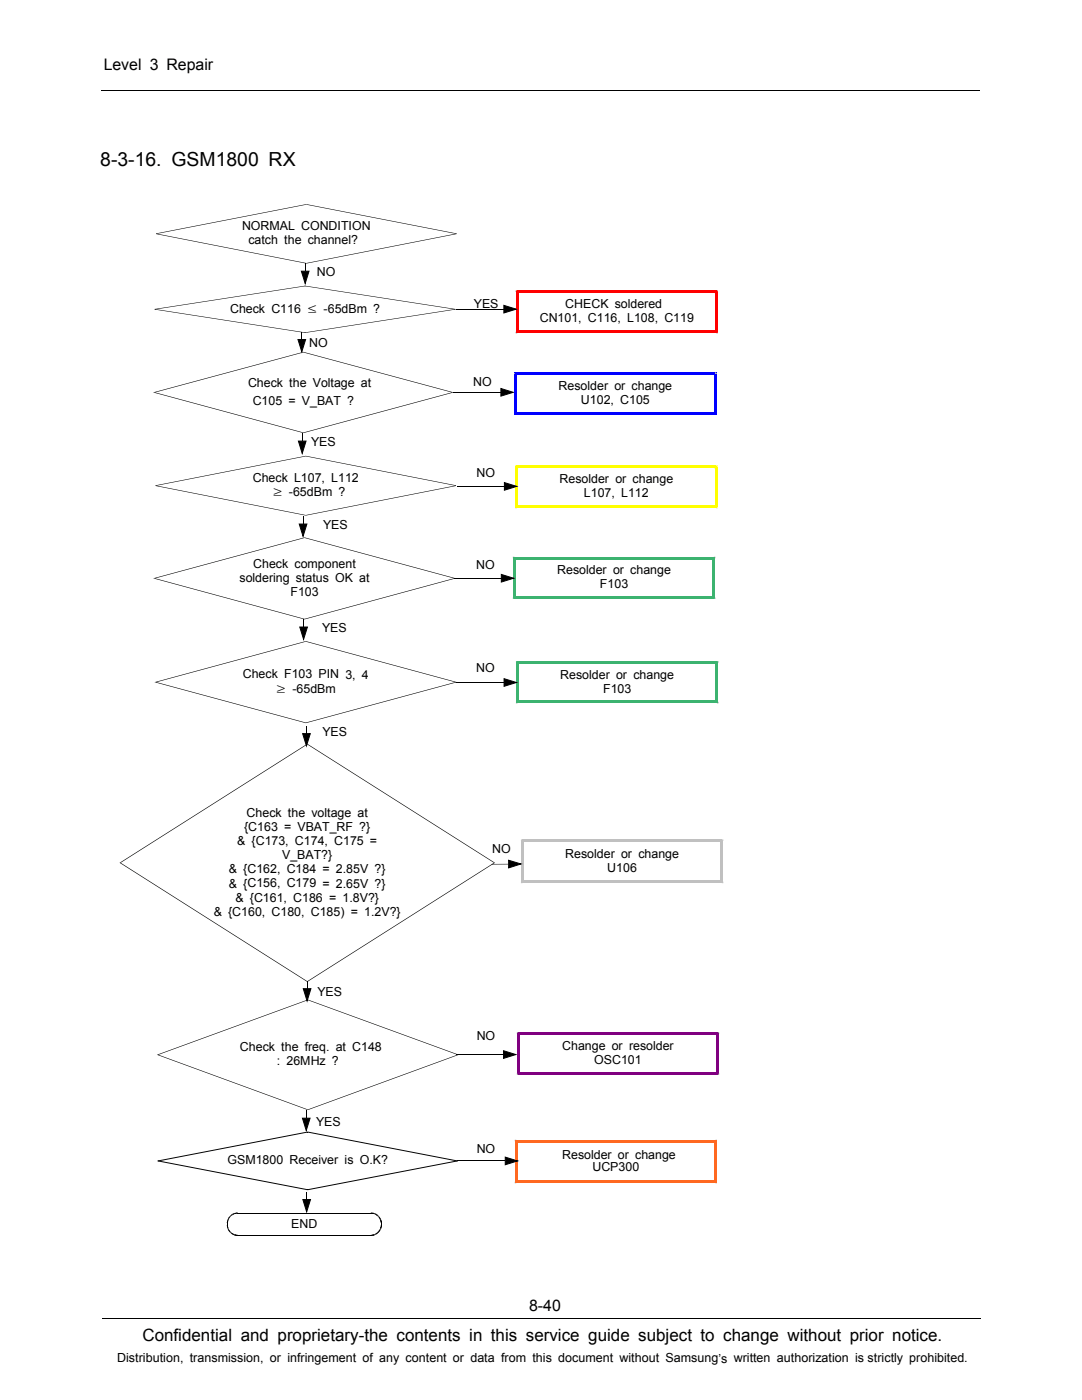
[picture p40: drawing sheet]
<svg xmlns="http://www.w3.org/2000/svg" width="216mm" height="279mm" viewBox="0 0 216 279" stroke-linecap="round" stroke-linejoin="round" font-family="sans-serif">
<defs><g id="words">
<text font-size="3.9" x="20" y="33.1">8-3-16. GSM1800 RX</text>
<text font-size="3.4" x="28.4" y="267.7">Confidential and proprietary-the contents in this service guide subject to change without prior notice.</text>
<g font-size="3.2">
<text x="20.7" y="14">Level 3 Repair</text>
<text x="105.6" y="261.6">8-40</text>
</g>
<g font-size="2.5">
<text x="48.3" y="45.9">NORMAL CONDITION</text>
<text x="49.6" y="48.7">catch the channel?</text>
<text x="63.2" y="55.2">NO</text>
<text x="45.9" y="62.4">Check C116 ≤ -65dBm ?</text>
<text x="94.6" y="61.4">YES</text>
<text x="107.7" y="64.3">CN101, C116, L108, C119</text>
<text x="112.8" y="61.5">CHECK soldered</text>
<text x="61.7" y="69.2">NO</text>
<text x="49.5" y="77.2">Check the Voltage at</text>
<text x="94.4" y="77">NO</text>
<text x="111.5" y="77.9">Resolder or change</text>
<text x="50.4" y="80.8">C105 = V_BAT ?</text>
<text x="115.9" y="80.6">U102, C105</text>
<text x="62.1" y="89">YES</text>
<text x="95.1" y="95.3">NO</text>
<text x="50.4" y="96.2">Check L107, L112</text>
<text x="54.4" y="99.2">≥ -65dBm ?</text>
<text x="111.7" y="96.5">Resolder or change</text>
<text x="116.5" y="99.3">L107, L112</text>
<text x="64.5" y="105.6">YES</text>
<text x="50.5" y="113.3">Check component</text>
<text x="95" y="113.5">NO</text>
<text x="47.8" y="116.1">soldering status OK at</text>
<text x="58" y="118.9">F103</text>
<text x="111.2" y="114.6">Resolder or change</text>
<text x="119.7" y="117.4">F103</text>
<text x="64.3" y="126.2">YES</text>
<text x="48.5" y="135.4">Check F103 PIN 3, 4</text>
<text x="95" y="134.2">NO</text>
<text x="111.8" y="135.4">Resolder or change</text>
<text x="55.1" y="138.4">≥ -65dBm</text>
<text x="120.3" y="138.3">F103</text>
<text x="64.3" y="146.9">YES</text>
<text x="48.7" y="165.8">{C163 = VBAT_RF ?}</text>
<text x="49.2" y="163">Check the voltage at</text>
<text x="47.3" y="168.7">&amp; {C173, C174, C175 =</text>
<text x="56.3" y="171.5">V_BAT?}</text>
<text x="98.2" y="170.1">NO</text>
<text x="112.8" y="171.2">Resolder or change</text>
<text x="121.2" y="174">U106</text>
<text x="45.7" y="174.3">&amp; {C162, C184 = 2.85V ?}</text>
<text x="45.7" y="177.1">&amp; {C156, C179 = 2.65V ?}</text>
<text x="47" y="180">&amp; {C161, C186 = 1.8V?}</text>
<text x="42.6" y="182.8">&amp; {C160, C180, C185) = 1.2V?}</text>
<text x="63.3" y="198.8">YES</text>
<text x="47.9" y="209.8">Check the freq. at C148</text>
<text x="95.1" y="207.5">NO</text>
<text x="112.2" y="209.5">Change or resolder</text>
<text x="55.2" y="212.6">: 26MHz ?</text>
<text x="118.6" y="212.3">OSC101</text>
<text x="63.1" y="224.6">YES</text>
<text x="45.4" y="232.3">GSM1800 Receiver is O.K?</text>
<text x="95.1" y="230">NO</text>
<text x="112.2" y="231.3">Resolder or change</text>
<text x="118.2" y="233.7">UCP300</text>
<text x="58.1" y="245">END</text>
<text x="23.4" y="271.9">Distribution, transmission, or infringement of any content or data from this document without Samsung’s written authorization is strictly prohibited.</text>
</g>
</g></defs>
<path d="M20.2 18.1h175.3M20.4 263h175.3" fill="none" stroke="#000" stroke-width=".2"/>
<path d="M60.9 57v.1zM60.9 66.3v.1z" fill="#000"/>
<g fill="#000">
<path d="M31.2 46.6v.1zM31.2 46.6l29.9 5.9v.1l-29.9-5.9zM30.9 61.7l30-4.7v.1l-30 4.7zM61.1 40.7v.2zM61.1 52.5l.1 .1zM31.2 46.6l29.9-5.9v.2l-29.9 5.8zM61.1 52.5l30-5.9v.1l-29.9 5.9zM91.1 46.6v.1zM61.2 40.7l29.9 5.9v.1l-30-5.8zM30.8 78.3l29.8 8-.1 .1-29.7-8zM30.9 61.7v.1zM30.9 61.7l30 4.6v.1l-30-4.6z"/>
<path d="M60.5 70.2l.1 .1zM30.8 78.3l29.7-8.1 .1 .1-29.8 8.1zM60.9 66.3l29.9-4.6v.1l-29.9 4.6zM60.6 70.2l29.7 8.1v.1l-29.8-8.1zM90.8 61.7v.1zM60.9 57l29.9 4.7v.1l-29.9-4.7zM60.5 86.3l29.8-8v.1l-29.7 8zM60.5 86.3l.1 .1zM30.8 115.4l30 8.1-.1 .1-29.9-8.1zM60.7 107.3l.1 .1zM30.8 115.4l29.9-8.1 .1 .1-30 8.1zM60.8 107.3l29.9 8.1v.1l-30-8.1z"/>
<path d="M60.7 123.5l30-8.1v.1l-29.9 8.1zM60.7 123.5l.1 .1zM24 172.1l37.3-23.6v.1l-37.3 23.6zM24 172.1l37.3 23.7v.1l-37.3-23.6zM61.4 148.5l37.3 23.6-.1 .1-37.3-23.6zM61.3 195.8l37.3-23.7 .1 .2-37.3 23.6z"/>
<path d="M30.5 78.3h.5z" fill-rule="evenodd"/>
<path d="M90.1 78.3h.5z" fill-rule="evenodd"/>
<path d="M30.6 115.4h.4z" fill-rule="evenodd"/>
<path d="M90.6 115.4h.4z" fill-rule="evenodd"/>
<path d="M61.3 148.5v.1z" fill-rule="evenodd"/>
<path d="M23.9 172.2h.2z" fill-rule="evenodd"/>
<path d="M98.6 172.2h.2z" fill-rule="evenodd"/>
<path d="M61.3 195.8v.2z" fill-rule="evenodd"/>
</g>
<g fill="#f00">
<path d="M142.9 58h.3v.3h-.6v.3h.3z" fill-rule="evenodd"/>
<path d="M142.6 65.9h.3v.6h.3v-.3h-.6z" fill-rule="evenodd"/>
<path d="M102.9 66.2v.3h.3v-.6h.3v.3z" fill-rule="evenodd"/>
<path d="M102.9 58h.3v.6h.3v-.3h-.6z" fill-rule="evenodd"/>
</g>
<g fill="#f00">
<path d="M142.6 58.3h.6v7.9h-.6z"/>
<path d="M103.2 65.9h39.7v.6h-39.7z"/>
<path d="M102.9 58.3h.6v7.9h-.6z"/>
<path d="M103.2 58h39.7v.6h-39.7z"/>
</g>
<g fill="#00f">
<path d="M142.7 74.3h.3v.3h-.6v.3h.3z" fill-rule="evenodd"/>
<path d="M142.4 82.2v.3h.6v.3h-.3v-.6z" fill-rule="evenodd"/>
<path d="M102.6 82.5h.6v-.3h-.3v.6h-.3z" fill-rule="evenodd"/>
<path d="M102.6 74.3h.3v.6h.3v-.3h-.6z" fill-rule="evenodd"/>
</g>
<g fill="#00f">
<path d="M142.4 74.6h.6v7.9h-.6z"/>
<path d="M102.9 82.2h39.8v.6h-39.8z"/>
<path d="M102.6 74.6h.6v7.9h-.6z"/>
<path d="M102.9 74.3h39.8v.6h-39.8z"/>
</g>
<g fill="#3cb370">
<path d="M142.1 111.4h.6v-.3h-.3v.6h-.3z" fill-rule="evenodd"/>
<path d="M142.1 118.9v.3h.6v.3h-.3v-.6z" fill-rule="evenodd"/>
<path d="M102.3 119.2h.6v-.3h-.3v.6h-.3z" fill-rule="evenodd"/>
<path d="M102.3 111.1h.3v.6h.3v-.3h-.6z" fill-rule="evenodd"/>
</g>
<g fill="#3cb370">
<path d="M142.1 111.4h.6v7.8h-.6z"/>
<path d="M102.6 118.9h39.8v.6h-39.8z"/>
<path d="M102.3 111.4h.6v7.8h-.6z"/>
<path d="M102.6 111.1h39.8v.6h-39.8z"/>
</g>
<g fill="#c0c0c0">
<path d="M144 167.5h.3v.3h-.6v.3h.3z" fill-rule="evenodd"/>
<path d="M143.7 175.7v.3h.6v.3h-.3v-.6z" fill-rule="evenodd"/>
<path d="M104.2 175.7v.6h-.3v-.3h.6v-.3z" fill-rule="evenodd"/>
<path d="M103.9 167.5v.3h.6v.3h-.3v-.6z" fill-rule="evenodd"/>
</g>
<g fill="#c0c0c0">
<path d="M143.7 167.8h.6v8.2h-.6z"/>
<path d="M104.2 175.7h39.8v.6h-39.8z"/>
<path d="M103.9 167.8h.6v8.2h-.6z"/>
<path d="M104.2 167.5h39.8v.6h-39.8z"/>
</g>
<g fill="#000">
<path d="M61.4 199.5v.1zM31.5 210.4l29.9-10.9v.1l-29.9 10.9zM31.5 210.5l29.9 10.9v.1l-29.9-10.9zM61.4 199.5l30 10.9v.1l-30-10.9zM61.4 221.4l30-10.9v.1l-30 10.9zM61.4 221.4v.1z"/>
<path d="M31.3 210.5h.3z" fill-rule="evenodd"/>
<path d="M91.2 210.5h.4z" fill-rule="evenodd"/>
</g>
<g fill="#800080">
<path d="M143.2 206h.3v.3h-.6v.3h.3z" fill-rule="evenodd"/>
<path d="M142.9 213.9h.3v.6h.3v-.3h-.6z" fill-rule="evenodd"/>
<path d="M103.4 213.9h.3v.3h-.6v.3h.3z" fill-rule="evenodd"/>
<path d="M103.1 206h.3v.6h.3v-.3h-.6z" fill-rule="evenodd"/>
</g>
<g fill="#800080">
<path d="M142.9 206.3h.6v7.9h-.6z"/>
<path d="M103.4 213.9h39.8v.6h-39.8z"/>
<path d="M103.1 206.3h.6v7.9h-.6z"/>
<path d="M103.4 206h39.8v.6h-39.8z"/>
</g>
<path d="M31.1 96.9v.1zM31.1 96.9l29.9 5.9v.1l-29.9-5.9zM61 91v.1zM31.1 96.9l29.9-5.9v.1l-29.9 5.9zM91 96.9v.1zM61 91l30 5.9v.1l-30-5.9zM61 102.8v.1zM61 102.8l30-5.9v.1l-30 5.9z" fill="#000"/>
<g fill="#ff0">
<path d="M142.6 93.2h.6v-.3h-.3v.6h-.3z" fill-rule="evenodd"/>
<path d="M142.6 100.8v.3h.6v.3h-.3v-.6z" fill-rule="evenodd"/>
<path d="M103.1 100.8h.3v.3h-.6v.3h.3z" fill-rule="evenodd"/>
<path d="M102.8 92.9h.3v.6h.3v-.3h-.6z" fill-rule="evenodd"/>
</g>
<g fill="#ff0">
<path d="M142.6 93.2h.6v7.9h-.6z"/>
<path d="M103.1 100.8h39.8v.6h-39.8z"/>
<path d="M102.8 93.2h.6v7.9h-.6z"/>
<path d="M103.1 92.9h39.8v.6h-39.8z"/>
</g>
<path d="M61.4 225.8v.2zM61.4 237.3v.2z" fill="#000"/>
<path d="M31.5 231.6v.2zM31.5 231.6l29.9-5.8v.2l-29.9 5.8zM31.5 231.6l29.9 5.7v.2l-29.9-5.7zM61.4 225.8l29.9 5.8v.2l-29.9-5.8zM91.3 231.6v.2zM61.4 237.3l29.9-5.7v.2l-29.9 5.7z" fill="#000"/>
<g fill="#ff6820">
<path d="M142.8 227.5h.3v.3h-.6v.3h.3z" fill-rule="evenodd"/>
<path d="M142.5 235.5v.3h.6v.3h-.3v-.6z" fill-rule="evenodd"/>
<path d="M103 235.5v.6h-.3v-.3h.6v-.3z" fill-rule="evenodd"/>
<path d="M102.7 227.5h.3v.6h.3v-.3h-.6z" fill-rule="evenodd"/>
</g>
<g fill="#ff6820">
<path d="M142.5 227.8h.6v8h-.6z"/>
<path d="M103 235.5h39.8v.6h-39.8z"/>
<path d="M102.7 227.8h.6v8h-.6z"/>
<path d="M103 227.5h39.8v.6h-39.8z"/>
</g>
<g fill="#000">
<path d="M60.8 52.6h.1v1.5h-.1zM60.2 66.2h.1v1.6h-.1zM60.2 86.5h.1v1.5h-.1zM60.4 103.1h.1v1.5h-.1zM60.5 123.6h.1v1.5h-.1zM61.2 195.8h.1v1.5h-.1zM61 221.6h.2v1.6h-.2zM61.1 237.9h.1v1.5h-.1zM45.3 244.6h.2zM45.3 244.1h.2zM45.3 244h.2v.6h-.2zM45.3 244.8l.2 .1z"/>
<path d="M45.3 243.7l.2 .1zM47 242l.1 .2zM47.3 246.4v.2zM47.4 246.4v.2zM47.4 242v.2zM74.1 242v.2zM74.1 246.4v.2zM74.1 242l.1 .2zM74.2 246.4v.2zM74.3 242l.1 .2zM75.9 243.8l.2 .1zM75.9 244.7l.2 .1z"/>
<path d="M76 244.1h.2zM76 244.6h.2zM76 244h.2v.6h-.2z"/>
</g>
<g fill="#000">
<path d="M60.1 54.1h1.6l-.8 2.5zM59.5 67.8h1.5l-.8 2.4zM99.9 77.5l2.5 .8-2.5 .8zM100.5 60.9l2.5 .8-2.5 .8zM59.5 88h1.6l-.8 2.5zM100.6 96.3l2.5 .8-2.5 .7zM59.7 104.6h1.5l-.7 2.4zM100 114.6l2.5 .8-2.5 .8zM31.1 136.1l29.9 8.1v.1l-29.9-8.1zM59.8 125.1h1.5l-.7 2.5zM61 128v.1zM31.1 136.1l29.9-8.1v.1l-29.9 8.1z"/>
<path d="M61 128l30 8.1v.1l-30-8.1zM61 144.2l30-8.1v.1l-30 8.1zM61 144.2v.1zM101.5 171.7l2.4 .7-2.4 .8zM60.5 197.3h1.5l-.7 2.5zM100.5 209.7l2.4 .8-2.4 .7zM60.3 223.2h1.6l-.8 2.4zM100.8 230.9l2.5 .8-2.5 .8zM45.3 244.6h.2zM45.3 244h.2zM45.3 243.9l.2 .1zM45.3 244.8l.2-.1z"/>
<path d="M45.3 243.9h.2zM45.3 244.7h.2zM45.3 243.8l.2 .1zM45.3 244.9h.2zM45.3 244.8h.2zM45.3 243.8h.2zM45.3 243.7l.2 .1zM45.3 243.6l.2 .2zM45.3 245h.2zM45.3 243.6l.2 .1zM45.3 244.9l.2 .1zM45.4 243.5l.1 .2z"/>
<path d="M45.4 245.1l.2-.1zM45.4 243.5l.2 .1zM45.3 245h.3zM45.4 243.4l.2 .1v.1l-.2-.1zM45.4 245.2l.2-.1zM45.4 243.4l.2 .1zM45.4 245.1h.2zM45.4 243.3l.2 .2zM45.4 245.3l.2-.1zM45.4 243.3l.2 .1zM45.4 245.2h.2zM45.5 243.2l.2 .1-.1 .1h-.2z"/>
<path d="M45.5 245.4l.2-.1zM45.5 243.2l.2 .1zM45.4 245.3h.3zM45.5 243.1l.2 .1v.1l-.2-.1zM45.5 245.5l.2-.1zM45.5 243.1l.2 .1zM45.5 245.4h.2zM45.6 243l.1 .2zM45.6 243l.1 .1zM45.5 245.5h.2zM45.6 245.6l.1-.1zM45.7 242.9v.2z"/>
<path d="M45.7 245.7l.1-.1zM45.7 242.9l.1 .1zM45.6 245.6l.1-.1 .1 .1-.1 .1zM45.7 242.8l.2 .1-.1 .1-.1-.1zM45.7 245.8l.2-.1zM45.7 242.8l.2 .2zM45.7 245.7l.1-.1 .1 .1-.2 .1zM45.7 242.8l.1-.1 .2 .2-.1 .1zM45.8 245.9l.2-.1zM45.8 242.7l.2 .2zM45.7 245.8l.2-.1 .1 .1-.2 .1zM45.9 242.6l.2 .1-.1 .1-.2-.1z"/>
<path d="M45.9 242.6l.2 .1zM46 245.8l.1 .1-.2 .1-.1-.1zM46 245.9l-.1 .1zM45.9 242.6l.1-.1 .1 .2-.1 .1zM46.1 245.9l-.1 .2zM46 242.5l.1-.1 .1 .2v.1zM46 242.5l.2 .2zM46 245.9h.1l-.1 .2-.1-.1zM46.1 242.4l.1 .2zM46.2 245.9v.1l-.1 .2-.1-.1zM46.2 246l-.1 .2zM46.1 242.4l.2 .1z"/>
<path d="M46.3 246.1l-.1 .2zM46.2 242.4l.1 .1zM46.2 246l.1 .1-.1 .2-.1-.1zM46.2 242.4l.1-.1 .1 .1-.1 .1zM46.4 246.2l-.1 .1zM46.3 242.3l.1 .1zM46.3 246.1l.1 .1-.1 .1h-.1zM46.3 242.3l.2 .1zM46.4 242.2l.1 .2zM46.4 246.2v.2zM46.5 246.2l-.1 .2zM46.4 242.2h.1l.1 .2h-.1z"/>
<path d="M46.6 246.3l-.1 .1zM46.5 242.2l.1 .2zM46.5 246.2v.2zM46.5 242.2l.2-.1v.2l-.1 .1zM46.7 246.3l-.1 .2zM46.6 242.1l.2 .2zM46.6 242.1l.1 .2zM46.6 246.3l.1 .2zM46.7 242.1l.1 .2zM46.7 246.3v.2zM46.8 246.3l-.1 .2zM46.7 242.1l.2 .2z"/>
<path d="M46.9 246.4l-.1 .1zM46.8 242.1l.1 .2zM46.8 246.3v.2zM46.8 242.1l.2 .2zM47 246.4l-.1 .2zM46.9 242.1l.1 .2zM46.9 246.4v.2zM46.9 242.1l.2 .1zM47.1 246.4l-.1 .2zM47 242l.1 .2zM47 246.4v.2zM47.1 246.4v.2z"/>
<path d="M47.1 242l.1 .2zM47.1 242v.2zM47.2 242v.2zM47.1 246.4l.1 .2zM47.2 242l.1 .2zM47.2 246.4v.2zM47.3 242v.2zM60.4 239.4h1.6l-.8 2.5zM74.2 242l-.1 .2zM74.2 242v.2zM74.3 242l-.1 .2zM74.2 246.4l.1 .2z"/>
<path d="M74.3 242v.2zM74.3 246.4l.1 .2zM74.2 246.4l.2 .2zM74.4 242v.2zM74.4 246.4v.2zM74.4 242l.1 .3zM74.5 242.1v.2zM74.5 246.4v.2zM74.5 242.1l.1 .2zM74.4 246.4l.1 .2zM74.6 242.1v.2zM74.6 246.4v.1z"/>
<path d="M74.6 242.1l.1 .2zM74.5 246.4l.1 .1zM74.7 242.1v.2zM74.6 246.4l.1 .1zM74.7 246.3v.2zM74.7 246.3l.1 .2zM74.8 242.1v.3zM74.8 242.1l-.1 .2zM74.7 246.4l.1 .1zM74.9 242.2l-.1 .2zM74.7 246.3h.1l.1 .1-.1 .1zM74.8 246.3l.1 .1z"/>
<path d="M74.9 242.2v.2zM75 242.2l-.1 .2zM74.9 246.2l.1 .2zM75 242.2v.2zM74.8 246.3l.2 .1zM75.1 242.3l-.1 .1zM75 246.2l.1 .1zM75.1 242.3l.1 .1-.1 .1-.1-.1zM74.9 246.2l.2 .1zM75.2 242.4l-.1 .1zM75.1 246.1l.1 .2zM75.2 242.4h.1l-.1 .2-.1-.1z"/>
<path d="M75 246.2l.2 .1zM75.3 242.4l-.1 .2zM75.2 246l.1 .2zM75.3 242.4l.1 .1-.1 .2-.1-.1zM75.1 246.1l.1-.1 .1 .2-.1 .1zM75.4 242.5l-.1 .2zM75.2 246l.1-.1 .1 .2-.1 .1zM75.3 245.9l.1 .2zM75.4 242.5l.1 .1-.1 .2-.1-.1zM75.4 242.7l.1-.1zM75.4 245.9l.1 .1zM75.4 242.7l.1-.1 .1 .1-.1 .1z"/>
<path d="M75.3 245.9h.1l.1 .1-.1 .1zM75.5 242.8l.1-.1zM75.5 245.8l.1 .1zM75.6 242.7l.1 .1-.2 .2v-.1zM75.4 245.9l.1-.1 .1 .1-.1 .1zM75.5 242.9l.2-.1zM75.5 245.7l.2 .1zM75.5 242.9l.2-.1 .1 .1-.2 .1zM75.5 245.7l.2 .1-.1 .1-.1-.1zM75.6 243l.2-.1zM75.6 245.6l.2 .1zM75.6 243l.2-.1v.1l-.1 .1z"/>
<path d="M75.6 245.6l.2 .1-.1 .1-.2-.1zM75.7 243.1l.1-.1zM75.7 245.5l.1 .1zM75.7 243.1h.2zM75.7 245.5l.1 .2zM75.7 243.2l.2-.1zM75.8 245.4v.2zM75.8 245.4l.1 .1zM75.7 243.2h.3zM75.8 243.3l.2-.1zM75.8 245.3l.2 .1zM75.8 243.3l.2 .1z"/>
<path d="M75.8 245.3l.1 .2zM75.8 243.4l.2-.1zM75.8 245.2l.2 .1zM75.8 243.4h.3zM75.8 245.2l.2 .1v.1l-.2-.1zM75.9 243.5l.2-.1zM75.9 245.2h.2zM75.9 243.5h.2zM75.9 245.1l.1 .2zM75.9 243.6l.2-.1zM75.9 245l.2 .1zM75.9 243.6h.2z"/>
<path d="M75.9 245l.2 .2zM75.9 243.7l.2-.1zM75.9 245h.2zM75.9 243.7h.2zM75.9 243.8l.2-.1zM75.9 244.9h.2zM75.9 243.8h.2zM75.9 244.9l.2 .1zM75.9 243.9h.2zM75.9 244.7l.2 .1zM75.9 244.8h.2zM75.9 243.9l.3 .1z"/>
<path d="M75.9 244.8l.2 .1zM76 244h.2zM76 244.6l.2 .1zM76 244.6l.1 .2z"/>
<path d="M30.8 136.1h.4z" fill-rule="evenodd"/>
<path d="M90.8 136.1h.4z" fill-rule="evenodd"/>
</g>
<g fill="none" stroke="#000" stroke-width=".2">
<path d="M60.1 54.1h1.6l-.8 2.5zM59.5 67.8h1.5l-.8 2.4zM90.4 78.3h9.5M91 61.7h9.5M99.9 77.5l2.5 .8-2.5 .8zM100.5 60.9l2.5 .8-2.5 .8zM59.5 88h1.6l-.8 2.5zM91.1 97.1h9.5M100.6 96.3l2.5 .8-2.5 .7zM59.7 104.6h1.5l-.7 2.4zM90.5 115.4h9.5M100 114.6l2.5 .8-2.5 .8z"/>
<path d="M59.8 125.1h1.5l-.7 2.5zM98.1 172.5h3.4M101.5 171.7l2.4 .7-2.4 .8zM60.5 197.3h1.5l-.7 2.5zM91 210.5h9.5M100.5 209.7l2.4 .8-2.4 .7zM60.3 223.2h1.6l-.8 2.4zM60.4 239.4h1.6l-.8 2.5zM91.3 231.7h9.5M100.8 230.9l2.5 .8-2.5 .8zM47.2 246.5h27.1M47.3 242.1h26.8"/>
</g>
<g fill="#3cb370">
<path d="M143 132h.3v.2h-.6v.3h.3z" fill-rule="evenodd"/>
<path d="M142.7 139.8h.3v.6h.3v-.3h-.6z" fill-rule="evenodd"/>
<path d="M103.3 139.8h.2v.3h-.5v.3h.3z" fill-rule="evenodd"/>
<path d="M103 132h.3v.5h.2v-.3h-.5z" fill-rule="evenodd"/>
</g>
<g fill="#3cb370">
<path d="M142.7 132.2h.6v7.9h-.6z"/>
<path d="M103.3 139.8h39.7v.6h-39.7z"/>
<path d="M103 132.2h.5v7.9h-.5z"/>
<path d="M103.3 132h39.7v.5h-39.7z"/>
</g>
<path d="M91.1 136.2h9.5M100.6 135.4l2.4 .8-2.4 .8zM60.4 146.4h1.5l-.7 2.5z" fill="none" stroke="#000" stroke-width=".2"/>
<path d="M100.6 135.4l2.4 .8-2.4 .8zM60.4 146.4h1.5l-.7 2.5z" fill="#000"/>
<path d="M61.1 144.9h.1v1.5h-.1z" fill="#000"/>
<use href="#words"/>
</svg>
